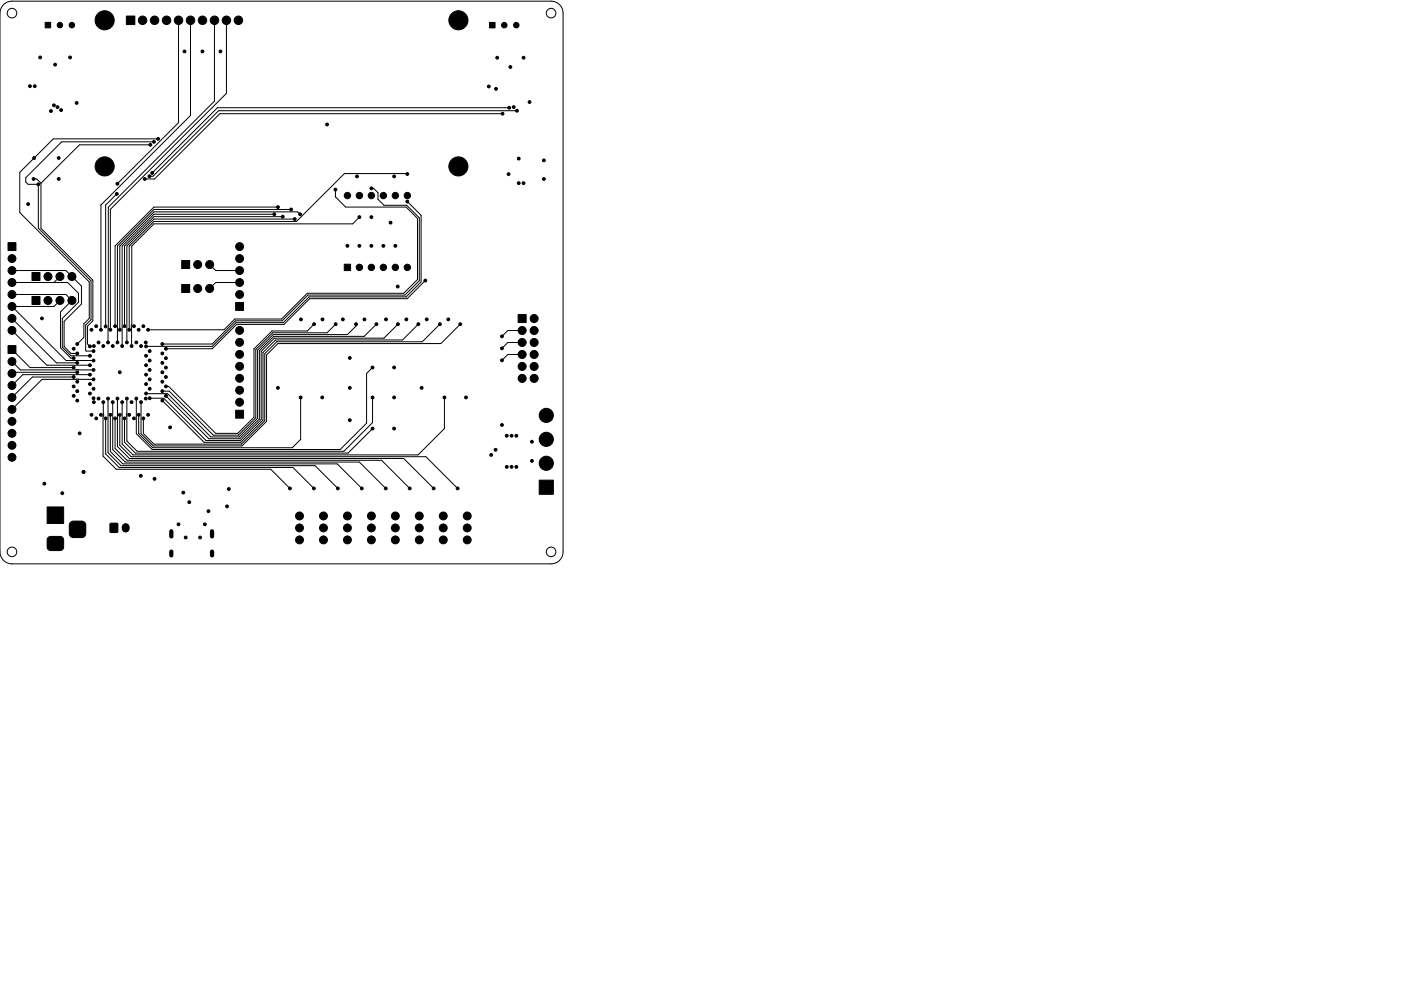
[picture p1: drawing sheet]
<svg xmlns="http://www.w3.org/2000/svg" width="297mm" height="210mm" viewBox="0 0 297 210" stroke-linecap="round" stroke-linejoin="round" font-family="sans-serif">
<g fill="none" stroke="#000" stroke-width=".21">
<path d="M.7 1l1-.6 .8-.2h114.3a2.54 2.54 0 0 1 2.6 2.6v114.3a2.54 2.54 0 0 1-2.6 2.5h-114.3a2.54 2.54 0 0 1-2.5-2.5v-114.3l.2-1.1zM37.9 4.3v21.7l-13 13M40.4 4.3v20.2l-19 19v26.5M45.5 4.3v17.2l-22.5 22.5-.1 28.7M48 4.3v15.5l-24.6 24.6v25.6M7.1 38h.7l.9 .9M8.7 38.9v9.5l11 11v8.7l-1.2 1.1v3.8l.6 .5M31.9 30.7h-15.1l-8.1 8.2M32.6 30.1h-19.5l-7.6 7.6v.9l.5 .5h2.1v9.3l11.2 11.2v8.2l-1.1 1.2v5.4l1.6 .1M33.5 29.5h-22.2l-7.1 7.1v8.5l14.7 14.7v7.8l-1.1 1.1v2.9l-1.4 1.4M78.7 40h.5l.9 .9v1.4l1.3 1.3h4.8l2.7 2.6v13.4l-3 3h-20.6l-5.5 5.5h-9.9l-4.9 4.9h-10.6M86.4 36.9l-13.4-.1-10.1 10.2h-30.3l-5.2 5.2v17.8"/>
<path d="M106.6 24.1h-60l-13.8 13.9h-2.1M108 22.9h-61.9l-13.8 13.8M109.6 23.5h-63.2l-14 13.9h-.7M2.5 59.9h11.9l2.2 2.3v1.9l-3.4 3.5v6.1l1.8 1.8h4.1M2.5 57.4h11.5l3.3 3.3v3.8l-3.7 3.7v5.3l1.5 1.5h1.3M12.7 58.7l-1.3 1.2M24.8 41.1l-2.4 2.4v25.8M44.4 56.1l1.3 1.3h5.1M50.8 59.9h-5.1l-1.3 1.3M58.2 45.5h-25.6l-6.7 6.7v21.2M58.9 43.9h-26.3l-8.2 8.3v17M59.9 46h-27.3l-6.2 6.2v17"/>
<path d="M61.7 44.4h-29.1l-7.7 7.8v20.5M62.5 46.5h-29.9l-5.7 5.7v20.5M63.6 45.5l-.5-.5h-30.5l-7.2 7.2v17.8M71.1 40.2v1.6l2.2 2.1h12.8l2.4 2.4v13l-2.9 2.9h-20.4l-5.5 5.5h-9.9l-2.3 2.3h-16.1M76.2 46.1l-1.4 1.4h-42.2l-4.7 4.7v21.2M86.4 42.8l2.9 2.9v14.1l-3.2 3.2h-20.6l-5.4 5.4h-10.1l-5 5.1h-14M90.2 59.5l-3.9 3.9h-20.6l-5.5 5.4h-10l-5.2 5.2h-9.8M2.5 74.2l3.9 3.8h9.2M2.5 76.7l1.8 1.8h15.5M2.5 62.5h11.5l1.3 1.2-2.5 2.5v7.6l2.2 2.2h.6M2.5 67.6l9.5 9.4h4.4M2.5 70.1l7.4 7.4h9.2"/>
<path d="M12.7 63.7l-1.3 1.3h-8.9l11.5 11.5h5.8M15.6 80h-8.7l-4.4 4.3M16.4 79h-13.6l-.3 .2M19.1 79.5h-14.3l-2.3 2.3M19.8 78.5h.1M66.6 68.8l-1.4 1.4h-7.5l-3.9 3.8v14.5l-3.4 3.4h-4.7l-9.9-9.9h-.6M71.2 68.8l-1.9 1.8h-11.5l-3.6 3.6v14.4l-3.7 3.7h-5.3l-9.3-9.3h-1.5M75.5 68.8v.4l-1.8 1.8h-15.8l-3.3 3.3v14.5l-3.9 3.9h-6l-9.2-9.2h-4.5M79 78l-1.3 1.2v10.6l-5.6 5.6h-39.8l-3.4-3.4v-7.4M79.8 68.8l-2.6 2.6h-19.2l-3 3v14.5l-4.2 4.2h-6.5l-9.1-9.1M84.4 68.8l-3 2.9h-23.2l-2.8 2.8v14.5l-4.5 4.5h-7.2l-9-9h-3M88.7 68.8l-3.4 3.3h-26.9l-2.6 2.7v14.3l-4.7 4.7h-7.8l-8.9-8.8"/>
<path d="M93.3 68.8l-3.8 3.7h-30.8l-2.6 2.6v14.2l-4.9 4.9h-18.6l-2.2-2.2v-3.2M97.6 68.8l-4.1 4.1h-34.6l-2.4 2.4v14.1l-5.2 5.2h-18.8l-2.6-2.6v-6.7M110.7 70.1h-3l-1.3 1.3M110.7 72.7h-3l-1.3 1.2M110.7 75.2h-3l-1.3 1.2M19.8 80.5h-10.9l-6.4 6.4M21.9 85.3l-.1 11.5 2.8 2.8h32.8l4.1 4M22.4 88.8v7.5l2.9 2.9h36.8l4.4 4.4M22.9 84.6v11.4l2.8 2.8h41.1l4.8 4.8M23.4 88v7.8l2.6 2.6h45.5l5.2 5.2M23.9 85.3v10.1l2.6 2.6h49.7l5.6 5.6M24.4 88.8v6.3l2.5 2.6h54l6 5.9"/>
<path d="M24.9 84.6v10.1l2.5 2.6h58.2l6.3 6.3M25.4 88v6.5l2.4 2.4h62.5l6.7 6.7M26.4 88.8v5l2.3 2.3h45.1l5.2-5.2M63.7 84.3v8.9l-1.7 1.8h-29.6l-3-3v-4M79 84.3v5.4l-6.1 6.1h-43.8l-2.2-2.2v-9M94.2 84.3v6.6l-5.6 5.6h-60.4l-2.3-2.3v-8.9"/>
<circle cx="2.5" cy="2.8" r="1.02"/>
<circle cx="116.8" cy="2.8" r="1.02"/>
<circle cx="2.5" cy="117.1" r="1.02"/>
<circle cx="116.8" cy="117.1" r="1.02"/>
</g>
<g fill="#000" stroke="#000" stroke-width=".21">
<path d="M9.6 4.7h1.1v1.2h-1.1zM26.8 3.4h1.8v1.8h-1.8zM103.8 4.8h1.2v1.1h-1.2zM1.7 51.5h1.7v1.7h-1.7zM6.8 57.8h1.7v1.7h-1.7zM38.5 55.3h1.7v1.7h-1.7zM73 56.1h1.3v1.3h-1.3zM1.7 73.3h1.7v1.7h-1.7zM6.8 62.9h1.7v1.7h-1.7zM38.5 60.4h1.7v1.7h-1.7zM50 64.2h1.6v1.7h-1.6zM109.9 66.7h1.7v1.7h-1.7z"/>
<path d="M50 87h1.6v1.7h-1.6zM10.3 114l.4-.2h2l.5 .2 .3 .6v1.5l-.2 .4-.6 .3h-2l-.4-.2-.3-.5v-1.7zM10 107.6h3.5v3.5h-3.5zM14.9 110.8l.5-.2h1.9a.88 .88 0 0 1 .9 .8v1.8a.88 .88 0 0 1-.9 .9h-1.7a.88 .88 0 0 1-.9-.9v-1.9zM23.4 111.1h1.5v1.8h-1.5zM114.3 101.9h3v3h-3z"/>
<circle cx="6.3" cy="18.3" r=".3"/>
<circle cx="7.4" cy="18.3" r=".3"/>
<circle cx="8.5" cy="12.2" r=".3"/>
<circle cx="11.7" cy="13.7" r=".3"/>
<circle cx="12.7" cy="5.3" r=".58"/>
<circle cx="14.9" cy="12.2" r=".3"/>
<circle cx="15.2" cy="5.3" r=".58"/>
<circle cx="22.2" cy="4.3" r="2.02"/>
<circle cx="30.2" cy="4.3" r=".9"/>
<circle cx="32.8" cy="4.3" r=".9"/>
<circle cx="35.3" cy="4.3" r=".9"/>
<circle cx="37.8" cy="4.3" r=".9"/>
<circle cx="39.1" cy="10.9" r=".3"/>
<circle cx="40.4" cy="4.3" r=".9"/>
<circle cx="42.9" cy="10.9" r=".3"/>
<circle cx="42.9" cy="4.3" r=".9"/>
<circle cx="45.5" cy="4.3" r=".9"/>
<circle cx="46.7" cy="10.9" r=".3"/>
<circle cx="48" cy="4.3" r=".9"/>
<circle cx="50.5" cy="4.3" r=".9"/>
<circle cx="97.2" cy="4.3" r="2.02"/>
<circle cx="103.6" cy="18.3" r=".3"/>
<circle cx="105.2" cy="18.8" r=".3"/>
<circle cx="105.4" cy="12.2" r=".3"/>
<circle cx="106.9" cy="5.3" r=".58"/>
<circle cx="108.2" cy="14.2" r=".3"/>
<circle cx="109.5" cy="5.3" r=".58"/>
<circle cx="111" cy="12.2" r=".3"/>
<circle cx="7.1" cy="38" r=".3"/>
<circle cx="7.2" cy="33.5" r=".3"/>
<circle cx="8.1" cy="39.1" r=".3"/>
<circle cx="10.8" cy="23.6" r=".3"/>
<circle cx="11.4" cy="22.3" r=".3"/>
<circle cx="12.2" cy="22.7" r=".3"/>
<circle cx="12.4" cy="33.5" r=".3"/>
<circle cx="12.4" cy="38" r=".3"/>
<circle cx="13" cy="23.4" r=".3"/>
<circle cx="16.3" cy="21.8" r=".3"/>
<circle cx="22.2" cy="35.3" r="2.02"/>
<circle cx="24.9" cy="39" r=".3"/>
<circle cx="30.7" cy="38" r=".3"/>
<circle cx="31.7" cy="37.4" r=".3"/>
<circle cx="31.9" cy="30.7" r=".3"/>
<circle cx="32.3" cy="36.7" r=".3"/>
<circle cx="32.6" cy="30.1" r=".3"/>
<circle cx="33.5" cy="29.5" r=".3"/>
<circle cx="69.3" cy="26.4" r=".3"/>
<circle cx="75.7" cy="37.4" r=".3"/>
<circle cx="78.7" cy="40" r=".3"/>
<circle cx="83.6" cy="37.4" r=".3"/>
<circle cx="86.4" cy="36.9" r=".3"/>
<circle cx="97.2" cy="35.3" r="2.02"/>
<circle cx="106.6" cy="24.1" r=".3"/>
<circle cx="107.8" cy="37" r=".3"/>
<circle cx="108" cy="22.9" r=".3"/>
<circle cx="108.9" cy="22.7" r=".3"/>
<circle cx="109.6" cy="23.5" r=".3"/>
<circle cx="110" cy="38.9" r=".3"/>
<circle cx="110" cy="33.6" r=".3"/>
<circle cx="111" cy="38.9" r=".3"/>
<circle cx="112.3" cy="21.6" r=".3"/>
<circle cx="115.3" cy="34" r=".3"/>
<circle cx="115.3" cy="38" r=".3"/>
<circle cx="2.5" cy="54.9" r=".84"/>
<circle cx="2.5" cy="59.9" r=".84"/>
<circle cx="2.5" cy="57.4" r=".84"/>
<circle cx="6" cy="43.3" r=".3"/>
<circle cx="10.2" cy="58.7" r=".85"/>
<circle cx="12.7" cy="58.7" r=".85"/>
<circle cx="15.2" cy="58.7" r=".85"/>
<circle cx="24.8" cy="41.1" r=".3"/>
<circle cx="41.9" cy="56.1" r=".85"/>
<circle cx="44.4" cy="56.1" r=".85"/>
<circle cx="50.8" cy="54.9" r=".84"/>
<circle cx="50.8" cy="52.3" r=".84"/>
<circle cx="50.8" cy="59.9" r=".84"/>
<circle cx="50.8" cy="57.4" r=".84"/>
<circle cx="58.2" cy="45.5" r=".3"/>
<circle cx="58.9" cy="43.9" r=".3"/>
<circle cx="59.9" cy="46" r=".3"/>
<circle cx="61.7" cy="44.4" r=".3"/>
<circle cx="62.5" cy="46.5" r=".3"/>
<circle cx="63.6" cy="45.5" r=".3"/>
<circle cx="71.1" cy="40.2" r=".3"/>
<circle cx="73.7" cy="41.5" r=".67"/>
<circle cx="73.7" cy="52.2" r=".3"/>
<circle cx="76.2" cy="41.5" r=".67"/>
<circle cx="76.2" cy="56.7" r=".67"/>
<circle cx="76.2" cy="52.2" r=".3"/>
<circle cx="76.2" cy="46.1" r=".3"/>
<circle cx="78.7" cy="41.5" r=".67"/>
<circle cx="78.7" cy="56.7" r=".67"/>
<circle cx="78.7" cy="46.1" r=".3"/>
<circle cx="78.7" cy="52.2" r=".3"/>
<circle cx="81.3" cy="41.5" r=".67"/>
<circle cx="81.3" cy="56.7" r=".67"/>
<circle cx="81.3" cy="52.2" r=".3"/>
<circle cx="82.8" cy="47.2" r=".3"/>
<circle cx="83.8" cy="41.5" r=".67"/>
<circle cx="83.8" cy="56.7" r=".67"/>
<circle cx="83.8" cy="52.2" r=".3"/>
<circle cx="86.4" cy="41.5" r=".67"/>
<circle cx="86.4" cy="56.7" r=".67"/>
<circle cx="86.4" cy="42.8" r=".3"/>
<circle cx="90.2" cy="59.5" r=".3"/>
<circle cx="2.5" cy="70.1" r=".84"/>
<circle cx="2.5" cy="76.7" r=".84"/>
<circle cx="2.5" cy="67.6" r=".84"/>
<circle cx="2.5" cy="62.5" r=".84"/>
<circle cx="2.5" cy="65" r=".84"/>
<circle cx="2.5" cy="79.2" r=".84"/>
<circle cx="8.9" cy="67.6" r=".3"/>
<circle cx="10.2" cy="63.7" r=".85"/>
<circle cx="12.7" cy="63.7" r=".85"/>
<circle cx="15.2" cy="63.7" r=".85"/>
<circle cx="15.6" cy="78" r=".3"/>
<circle cx="15.6" cy="80" r=".3"/>
<circle cx="15.6" cy="76" r=".3"/>
<circle cx="15.6" cy="74" r=".3"/>
<circle cx="16.4" cy="73" r=".3"/>
<circle cx="16.4" cy="75" r=".3"/>
<circle cx="16.4" cy="77" r=".3"/>
<circle cx="16.4" cy="79" r=".3"/>
<circle cx="19.1" cy="77.5" r=".3"/>
<circle cx="19.1" cy="75.5" r=".3"/>
<circle cx="19.1" cy="73.5" r=".3"/>
<circle cx="19.1" cy="79.5" r=".3"/>
<circle cx="19.4" cy="70" r=".3"/>
<circle cx="19.8" cy="76.5" r=".3"/>
<circle cx="19.8" cy="78.5" r=".3"/>
<circle cx="19.8" cy="74.5" r=".3"/>
<circle cx="19.9" cy="73.4" r=".3"/>
<circle cx="20.4" cy="69.2" r=".3"/>
<circle cx="20.9" cy="72.7" r=".3"/>
<circle cx="21.4" cy="70" r=".3"/>
<circle cx="21.9" cy="73.4" r=".3"/>
<circle cx="22.4" cy="69.3" r=".3"/>
<circle cx="22.9" cy="72.7" r=".3"/>
<circle cx="23.4" cy="70" r=".3"/>
<circle cx="23.9" cy="73.4" r=".3"/>
<circle cx="24.4" cy="69.2" r=".3"/>
<circle cx="24.9" cy="72.7" r=".3"/>
<circle cx="25.4" cy="79" r=".3"/>
<circle cx="25.4" cy="70" r=".3"/>
<circle cx="25.9" cy="73.4" r=".3"/>
<circle cx="26.4" cy="69.2" r=".3"/>
<circle cx="26.9" cy="72.7" r=".3"/>
<circle cx="27.4" cy="70" r=".3"/>
<circle cx="27.9" cy="73.4" r=".3"/>
<circle cx="28.4" cy="69.2" r=".3"/>
<circle cx="28.9" cy="72.7" r=".3"/>
<circle cx="29.4" cy="70" r=".3"/>
<circle cx="29.9" cy="73.4" r=".3"/>
<circle cx="30.4" cy="69.2" r=".3"/>
<circle cx="30.9" cy="72.7" r=".3"/>
<circle cx="31" cy="77.5" r=".3"/>
<circle cx="31" cy="75.5" r=".3"/>
<circle cx="31" cy="73.5" r=".3"/>
<circle cx="31" cy="79.5" r=".3"/>
<circle cx="31.4" cy="70" r=".3"/>
<circle cx="31.7" cy="76.5" r=".3"/>
<circle cx="31.7" cy="78.5" r=".3"/>
<circle cx="31.7" cy="74.5" r=".3"/>
<circle cx="34.4" cy="73" r=".3"/>
<circle cx="34.4" cy="75" r=".3"/>
<circle cx="34.4" cy="77" r=".3"/>
<circle cx="34.4" cy="79" r=".3"/>
<circle cx="35.2" cy="78" r=".3"/>
<circle cx="35.2" cy="80" r=".3"/>
<circle cx="35.2" cy="76" r=".3"/>
<circle cx="35.2" cy="74" r=".3"/>
<circle cx="41.9" cy="61.2" r=".85"/>
<circle cx="44.4" cy="61.2" r=".85"/>
<circle cx="50.8" cy="77.7" r=".84"/>
<circle cx="50.8" cy="62.5" r=".84"/>
<circle cx="50.8" cy="72.6" r=".84"/>
<circle cx="50.8" cy="70.1" r=".84"/>
<circle cx="50.8" cy="75.2" r=".84"/>
<circle cx="63.8" cy="67.8" r=".3"/>
<circle cx="66.6" cy="68.8" r=".3"/>
<circle cx="68.4" cy="67.8" r=".3"/>
<circle cx="71.2" cy="68.8" r=".3"/>
<circle cx="72.7" cy="67.8" r=".3"/>
<circle cx="74.2" cy="75.9" r=".3"/>
<circle cx="75.5" cy="68.8" r=".3"/>
<circle cx="77.3" cy="67.8" r=".3"/>
<circle cx="79" cy="78" r=".3"/>
<circle cx="79.8" cy="68.8" r=".3"/>
<circle cx="81.8" cy="67.8" r=".3"/>
<circle cx="83.6" cy="78" r=".3"/>
<circle cx="84.3" cy="60.8" r=".3"/>
<circle cx="84.4" cy="68.8" r=".3"/>
<circle cx="86.2" cy="67.8" r=".3"/>
<circle cx="88.7" cy="68.8" r=".3"/>
<circle cx="90.5" cy="67.8" r=".3"/>
<circle cx="93.3" cy="68.8" r=".3"/>
<circle cx="95" cy="67.8" r=".3"/>
<circle cx="97.6" cy="68.8" r=".3"/>
<circle cx="106.4" cy="76.4" r=".3"/>
<circle cx="106.4" cy="71.4" r=".3"/>
<circle cx="106.4" cy="73.9" r=".3"/>
<circle cx="110.7" cy="70.1" r=".85"/>
<circle cx="110.7" cy="75.2" r=".85"/>
<circle cx="110.7" cy="77.7" r=".85"/>
<circle cx="110.7" cy="72.7" r=".85"/>
<circle cx="113.2" cy="67.6" r=".85"/>
<circle cx="113.2" cy="72.7" r=".85"/>
<circle cx="113.2" cy="75.2" r=".85"/>
<circle cx="113.2" cy="70.1" r=".85"/>
<circle cx="113.2" cy="77.7" r=".85"/>
<circle cx="2.5" cy="89.4" r=".84"/>
<circle cx="2.5" cy="86.9" r=".84"/>
<circle cx="2.5" cy="97" r=".84"/>
<circle cx="2.5" cy="81.8" r=".84"/>
<circle cx="2.5" cy="84.3" r=".84"/>
<circle cx="2.5" cy="94.5" r=".84"/>
<circle cx="2.5" cy="91.9" r=".84"/>
<circle cx="15.6" cy="82" r=".3"/>
<circle cx="15.6" cy="84" r=".3"/>
<circle cx="16.4" cy="85" r=".3"/>
<circle cx="16.4" cy="83" r=".3"/>
<circle cx="16.4" cy="81" r=".3"/>
<circle cx="16.9" cy="91.9" r=".3"/>
<circle cx="19.1" cy="81.5" r=".3"/>
<circle cx="19.1" cy="83.5" r=".3"/>
<circle cx="19.4" cy="88" r=".3"/>
<circle cx="19.8" cy="80.5" r=".3"/>
<circle cx="19.8" cy="84.5" r=".3"/>
<circle cx="19.8" cy="82.5" r=".3"/>
<circle cx="19.9" cy="85.3" r=".3"/>
<circle cx="20.4" cy="88.8" r=".3"/>
<circle cx="20.9" cy="84.6" r=".3"/>
<circle cx="21.4" cy="88" r=".3"/>
<circle cx="21.9" cy="85.3" r=".3"/>
<circle cx="22.4" cy="88.8" r=".3"/>
<circle cx="22.9" cy="84.6" r=".3"/>
<circle cx="23.4" cy="88" r=".3"/>
<circle cx="23.9" cy="85.3" r=".3"/>
<circle cx="24.4" cy="88.8" r=".3"/>
<circle cx="24.9" cy="84.6" r=".3"/>
<circle cx="25.4" cy="88" r=".3"/>
<circle cx="25.9" cy="85.3" r=".3"/>
<circle cx="26.4" cy="88.8" r=".3"/>
<circle cx="26.9" cy="84.6" r=".3"/>
<circle cx="27.4" cy="88" r=".3"/>
<circle cx="27.9" cy="85.3" r=".3"/>
<circle cx="28.4" cy="88.8" r=".3"/>
<circle cx="28.9" cy="84.6" r=".3"/>
<circle cx="29.4" cy="88" r=".3"/>
<circle cx="29.9" cy="85.3" r=".3"/>
<circle cx="30.4" cy="88.8" r=".3"/>
<circle cx="30.9" cy="84.6" r=".3"/>
<circle cx="31" cy="81.5" r=".3"/>
<circle cx="31" cy="83.5" r=".3"/>
<circle cx="31.4" cy="88" r=".3"/>
<circle cx="31.7" cy="80.5" r=".3"/>
<circle cx="31.7" cy="82.5" r=".3"/>
<circle cx="31.7" cy="84.5" r=".3"/>
<circle cx="34.4" cy="85" r=".3"/>
<circle cx="34.4" cy="83" r=".3"/>
<circle cx="34.4" cy="81" r=".3"/>
<circle cx="35.2" cy="82" r=".3"/>
<circle cx="35.2" cy="84" r=".3"/>
<circle cx="36.1" cy="90.7" r=".3"/>
<circle cx="50.8" cy="82.8" r=".84"/>
<circle cx="50.8" cy="80.3" r=".84"/>
<circle cx="50.8" cy="85.3" r=".84"/>
<circle cx="58.9" cy="82.3" r=".3"/>
<circle cx="63.7" cy="84.3" r=".3"/>
<circle cx="68.3" cy="84.3" r=".3"/>
<circle cx="74.2" cy="82.3" r=".3"/>
<circle cx="74.2" cy="89.1" r=".3"/>
<circle cx="79" cy="84.3" r=".3"/>
<circle cx="79" cy="90.9" r=".3"/>
<circle cx="83.6" cy="90.9" r=".3"/>
<circle cx="83.6" cy="84.3" r=".3"/>
<circle cx="89.4" cy="82.3" r=".3"/>
<circle cx="94.2" cy="84.3" r=".3"/>
<circle cx="98.8" cy="84.3" r=".3"/>
<circle cx="104.1" cy="96.5" r=".3"/>
<circle cx="105.1" cy="95.4" r=".3"/>
<circle cx="106.4" cy="90.2" r=".3"/>
<circle cx="107.4" cy="99.1" r=".3"/>
<circle cx="107.4" cy="92.5" r=".3"/>
<circle cx="108.5" cy="99.1" r=".3"/>
<circle cx="108.5" cy="92.5" r=".3"/>
<circle cx="109.5" cy="99.1" r=".3"/>
<circle cx="109.5" cy="92.5" r=".3"/>
<circle cx="110.7" cy="80.3" r=".85"/>
<circle cx="112.8" cy="93.7" r=".3"/>
<circle cx="112.8" cy="97.8" r=".3"/>
<circle cx="113.2" cy="80.3" r=".85"/>
<circle cx="115.8" cy="88.1" r="1.5"/>
<circle cx="115.8" cy="98.3" r="1.5"/>
<circle cx="115.8" cy="93.2" r="1.5"/>
<circle cx="9.4" cy="102.6" r=".3"/>
<circle cx="13.2" cy="104.6" r=".3"/>
<circle cx="17.7" cy="100.1" r=".3"/>
<circle cx="29.8" cy="101" r=".3"/>
<circle cx="32.8" cy="101.6" r=".3"/>
<circle cx="37.8" cy="111.2" r=".3"/>
<circle cx="38.9" cy="104.5" r=".3"/>
<circle cx="39.4" cy="114" r=".3"/>
<circle cx="40.1" cy="106.5" r=".3"/>
<circle cx="42.4" cy="114" r=".3"/>
<circle cx="43.4" cy="111.2" r=".3"/>
<circle cx="44.2" cy="108.5" r=".3"/>
<circle cx="48.1" cy="107.4" r=".3"/>
<circle cx="48.5" cy="103.8" r=".3"/>
<circle cx="61.5" cy="103.6" r=".3"/>
<circle cx="63.5" cy="112" r=".84"/>
<circle cx="63.5" cy="114.5" r=".84"/>
<circle cx="63.5" cy="109.5" r=".84"/>
<circle cx="66.5" cy="103.6" r=".3"/>
<circle cx="68.6" cy="114.5" r=".84"/>
<circle cx="68.6" cy="112" r=".84"/>
<circle cx="68.6" cy="109.5" r=".84"/>
<circle cx="71.6" cy="103.6" r=".3"/>
<circle cx="73.7" cy="109.5" r=".84"/>
<circle cx="73.7" cy="112" r=".84"/>
<circle cx="73.7" cy="114.5" r=".84"/>
<circle cx="76.7" cy="103.6" r=".3"/>
<circle cx="78.7" cy="109.5" r=".84"/>
<circle cx="78.7" cy="112" r=".84"/>
<circle cx="78.7" cy="114.5" r=".84"/>
<circle cx="81.8" cy="103.6" r=".3"/>
<circle cx="83.8" cy="112" r=".84"/>
<circle cx="83.8" cy="109.5" r=".84"/>
<circle cx="83.8" cy="114.5" r=".84"/>
<circle cx="86.9" cy="103.6" r=".3"/>
<circle cx="88.9" cy="112" r=".84"/>
<circle cx="88.9" cy="109.5" r=".84"/>
<circle cx="88.9" cy="114.5" r=".84"/>
<circle cx="91.9" cy="103.6" r=".3"/>
<circle cx="94" cy="112" r=".84"/>
<circle cx="94" cy="114.5" r=".84"/>
<circle cx="94" cy="109.5" r=".84"/>
<circle cx="97" cy="103.6" r=".3"/>
<circle cx="99.1" cy="112" r=".84"/>
<circle cx="99.1" cy="114.5" r=".84"/>
<circle cx="99.1" cy="109.5" r=".84"/>
</g>
<path d="M26.6 111.8v.3" fill="none" stroke="#000" stroke-width="1.7"/>
<path d="M36.3 112.7v1.1M36.3 117v.8M45 112.7v1.1M45 117v.8" fill="none" stroke="#000" stroke-width=".9"/>
</svg>
